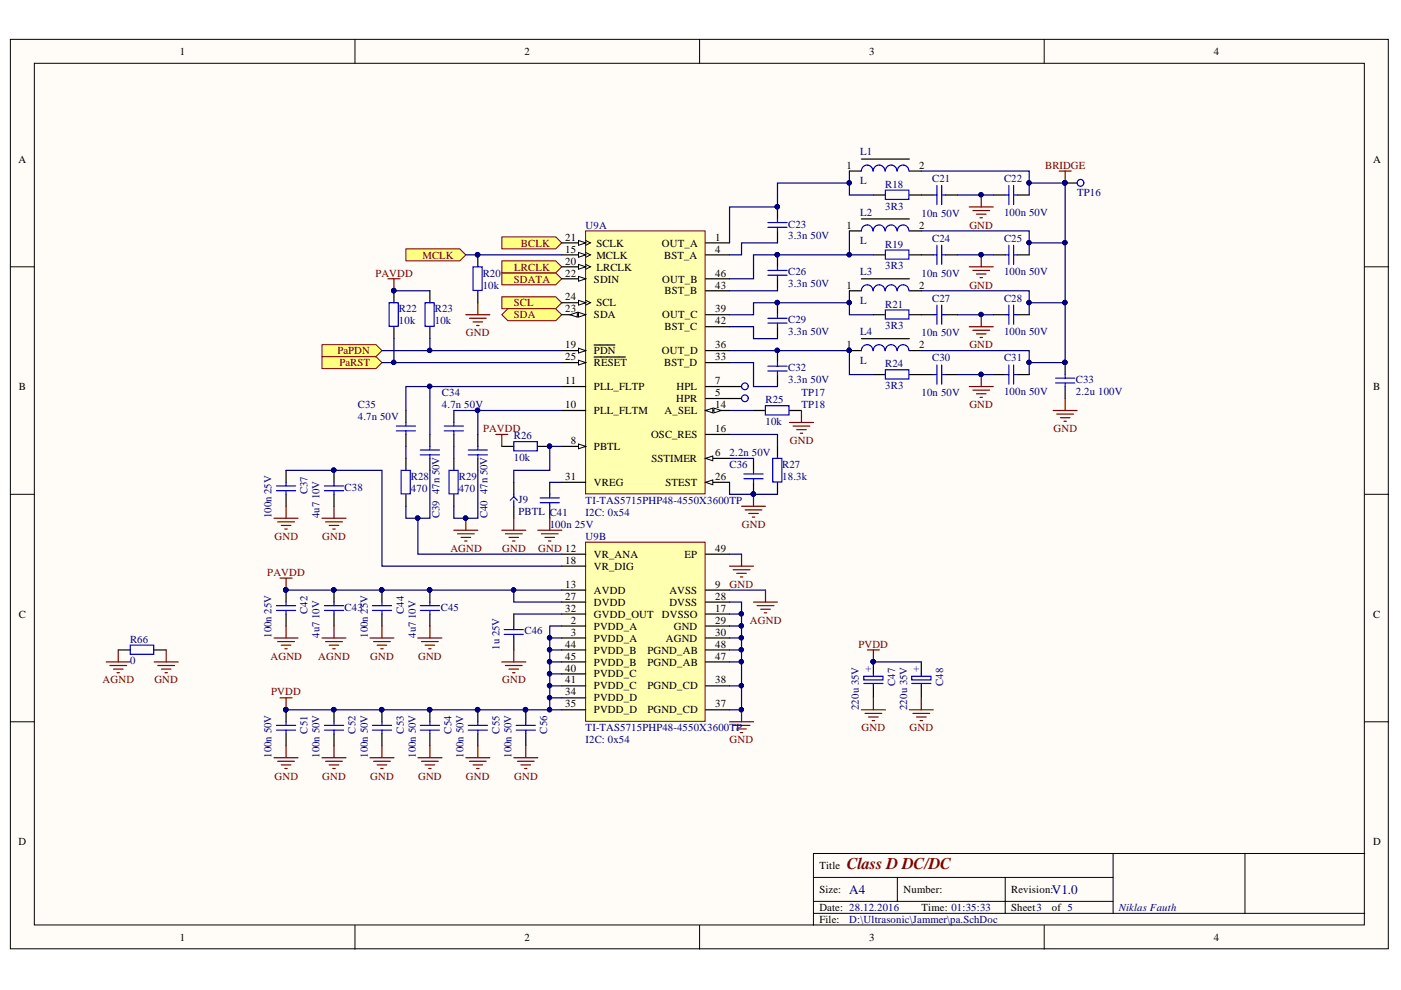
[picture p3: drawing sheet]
<svg xmlns="http://www.w3.org/2000/svg" width="297mm" height="210mm" viewBox="0 0 297 210" stroke-linecap="round" stroke-linejoin="round" font-family="sans-serif">
<defs><g id="words">
<text font-size="3.5" fill="#800000" x="179.6" y="184.3">Class D DC/DC</text>
<g font-size="2.8" fill="#000080">
<text x="180.1" y="189.5">A4</text>
<text x="223" y="189.5">V1.0</text>
</g>
<g font-size="2.3">
<text x="38.1" y="11.7">1</text>
<text x="111.2" y="11.7">2</text>
<text x="184.3" y="11.7">3</text>
<text x="257.4" y="11.7">4</text>
<text x="3.9" y="34.5">A</text>
<text x="179.5" y="35.7">1</text>
<text x="194.9" y="35.7">2</text>
<text x="291.1" y="34.5">A</text>
<text x="119.8" y="53.6">15</text>
<text x="119.8" y="51">21</text>
<text x="126.4" y="52.3">SCLK</text>
<text x="140.3" y="52.3">OUT_A</text>
<text x="151.6" y="51">1</text>
<text x="151.6" y="53.6">4</text>
<text x="179.5" y="48.5">1</text>
<text x="194.9" y="48.5">2</text>
<text x="119.8" y="56.1">20</text>
<text x="119.8" y="58.6">22</text>
<text x="125.9" y="59.9">SDIN</text>
<text x="126.4" y="54.8">MCLK</text>
<text x="126.4" y="57.4">LRCLK</text>
<text x="140.4" y="59.9">OUT_B</text>
<text x="140.8" y="54.8">BST_A</text>
<text x="151.6" y="58.6">46</text>
<text x="119.8" y="63.7">24</text>
<text x="126.4" y="65">SCL</text>
<text x="140.9" y="62.4">BST_B</text>
<text x="151.6" y="61.2">43</text>
<text x="179.5" y="61.2">1</text>
<text x="194.9" y="61.2">2</text>
<text x="119.8" y="66.2">23</text>
<text x="125.9" y="67.5">SDA</text>
<text x="140.4" y="67.5">OUT_C</text>
<text x="140.9" y="70">BST_C</text>
<text x="151.6" y="66.2">39</text>
<text x="151.6" y="68.8">42</text>
<text x="119.8" y="73.8">19</text>
<text x="119.8" y="76.4">25</text>
<text x="125.9" y="75.1">PDN</text>
<text x="125.9" y="77.6">RESET</text>
<text x="140.3" y="75.1">OUT_D</text>
<text x="140.8" y="77.6">BST_D</text>
<text x="151.6" y="76.4">33</text>
<text x="151.6" y="73.8">36</text>
<text x="179.5" y="73.8">1</text>
<text x="194.9" y="73.8">2</text>
<text x="4" y="82.7">B</text>
<text x="119.8" y="81.5">11</text>
<text x="125.9" y="82.7">PLL_FLTP</text>
<text x="143.4" y="82.7">HPL</text>
<text x="151.6" y="84">5</text>
<text x="151.6" y="81.5">7</text>
<text x="291.1" y="82.7">B</text>
<text x="119.8" y="86.5">10</text>
<text x="125.9" y="87.8">PLL_FLTM</text>
<text x="140.9" y="87.8">A_SEL</text>
<text x="143.4" y="85.3">HPR</text>
<text x="151.6" y="86.5">14</text>
<text x="121" y="94.1">8</text>
<text x="125.9" y="95.4">PBTL</text>
<text x="138" y="92.9">OSC_RES</text>
<text x="151.6" y="91.6">16</text>
<text x="119.8" y="101.7">31</text>
<text x="138.1" y="97.9">SSTIMER</text>
<text x="151.6" y="96.7">6</text>
<text x="151.6" y="101.7">26</text>
<text x="125.9" y="103">VREG</text>
<text x="141.1" y="103">STEST</text>
<text x="119.8" y="119.6">18</text>
<text x="125.9" y="118.3">VR_ANA</text>
<text x="145.1" y="118.3">EP</text>
<text x="151.6" y="117">49</text>
<text x="119.8" y="124.6">13</text>
<text x="125.9" y="125.9">AVDD</text>
<text x="125.9" y="120.8">VR_DIG</text>
<text x="141.9" y="125.9">AVSS</text>
<text x="151.6" y="124.6">9</text>
<text x="4" y="131">C</text>
<text x="119.8" y="127.2">27</text>
<text x="119.8" y="129.7">32</text>
<text x="125.9" y="128.4">DVDD</text>
<text x="125.9" y="131">GVDD_OUT</text>
<text x="140.3" y="131">DVSSO</text>
<text x="141.9" y="128.4">DVSS</text>
<text x="151.6" y="129.7">17</text>
<text x="151.6" y="127.2">28</text>
<text x="291.1" y="131">C</text>
<text x="119.8" y="137.3">44</text>
<text x="121" y="132.2">2</text>
<text x="121" y="134.8">3</text>
<text x="125.9" y="133.5">PVDD_A</text>
<text x="125.9" y="136">PVDD_A</text>
<text x="141.2" y="136">AGND</text>
<text x="142.9" y="133.5">GND</text>
<text x="151.6" y="132.2">29</text>
<text x="151.6" y="134.8">30</text>
<text x="151.6" y="137.3">48</text>
<text x="119.8" y="142.4">40</text>
<text x="119.8" y="139.8">45</text>
<text x="125.9" y="143.6">PVDD_C</text>
<text x="125.9" y="138.6">PVDD_B</text>
<text x="125.9" y="141.1">PVDD_B</text>
<text x="137.3" y="141.1">PGND_AB</text>
<text x="137.3" y="138.6">PGND_AB</text>
<text x="151.6" y="139.8">47</text>
<text x="119.8" y="147.4">34</text>
<text x="119.8" y="150">35</text>
<text x="119.8" y="144.9">41</text>
<text x="125.9" y="148.7">PVDD_D</text>
<text x="125.9" y="146.2">PVDD_C</text>
<text x="137.3" y="146.2">PGND_CD</text>
<text x="151.6" y="150">37</text>
<text x="151.6" y="144.9">38</text>
<text x="125.9" y="151.2">PVDD_D</text>
<text x="137.3" y="151.2">PGND_CD</text>
<text x="3.9" y="179.2">D</text>
<text x="291.1" y="179.2">D</text>
<text x="173.7" y="184.3">Title</text>
<text x="173.7" y="189.4">Size:</text>
<text x="191.6" y="189.4">Number:</text>
<text x="214.4" y="189.4">Revision:</text>
<text x="173.7" y="193.2">Date: 28.12.2016</text>
<text x="173.7" y="195.7">File:</text>
<text x="195.4" y="193.2">Time: 01:35:33</text>
<text x="214.4" y="193.2">Sheet3</text>
<text x="223" y="193.2">of 5</text>
<text x="38.1" y="199.5">1</text>
<text x="111.2" y="199.5">2</text>
<text x="184.3" y="199.5">3</text>
<text x="257.4" y="199.5">4</text>
</g>
<g font-size="2.3" fill="#000080">
<text x="182.3" y="33">L1</text>
<text x="182.3" y="39">L</text>
<text x="187.7" y="39.8">R18</text>
<text x="197.7" y="38.5">C21</text>
<text x="212.9" y="38.5">C22</text>
<text x="228.4" y="41.6">TP16</text>
<text x="182.3" y="45.7">L2</text>
<text x="187.7" y="44.4">3R3</text>
<text x="195.4" y="46">10n 50V</text>
<text x="212.9" y="45.7">100n 50V</text>
<text x="124.2" y="48.5">U9A</text>
<text x="167.1" y="48.2">C23</text>
<text x="167.1" y="50.8">3.3n 50V</text>
<text x="182.3" y="51.8">L</text>
<text x="187.7" y="52.6">R19</text>
<text x="197.7" y="51.3">C24</text>
<text x="212.9" y="51.3">C25</text>
<text x="102.3" y="58.6">R20</text>
<text x="167.1" y="58.4">C26</text>
<text x="182.3" y="58.4">L3</text>
<text x="187.7" y="57.1">3R3</text>
<text x="195.4" y="58.6">10n 50V</text>
<text x="212.9" y="58.4">100n 50V</text>
<text x="102.3" y="61.2">10k</text>
<text x="167.1" y="60.9">3.3n 50V</text>
<text x="182.3" y="64.5">L</text>
<text x="187.7" y="65.2">R21</text>
<text x="197.7" y="64">C27</text>
<text x="212.9" y="64">C28</text>
<text x="84.6" y="66.2">R22</text>
<text x="84.6" y="68.8">10k</text>
<text x="92.2" y="66.2">R23</text>
<text x="92.2" y="68.8">10k</text>
<text x="167.1" y="68.5">C29</text>
<text x="167.1" y="71.1">3.3n 50V</text>
<text x="182.3" y="71.1">L4</text>
<text x="187.7" y="69.8">3R3</text>
<text x="195.4" y="71.3">10n 50V</text>
<text x="212.9" y="71.1">100n 50V</text>
<text x="182.3" y="77.1">L</text>
<text x="187.7" y="77.9">R24</text>
<text x="197.7" y="76.6">C30</text>
<text x="212.9" y="76.6">C31</text>
<text x="93.7" y="84">C34</text>
<text x="167.1" y="78.7">C32</text>
<text x="167.1" y="81.2">3.3n 50V</text>
<text x="169.9" y="84">TP17</text>
<text x="187.7" y="82.5">3R3</text>
<text x="195.4" y="84">10n 50V</text>
<text x="212.9" y="83.7">100n 50V</text>
<text x="228.1" y="81.2">C33</text>
<text x="228.1" y="83.7">2.2u 100V</text>
<text x="75.9" y="86.5">C35</text>
<text x="75.9" y="89.1">4.7n 50V</text>
<text x="93.7" y="86.5">4.7n 50V</text>
<text x="162.3" y="85.5">R25</text>
<text x="169.9" y="86.5">TP18</text>
<text x="108.9" y="93.1">R26</text>
<text x="162.3" y="90.1">10k</text>
<text x="87.1" y="101.7">R28</text>
<text x="97.3" y="101.7">R29</text>
<text x="108.9" y="97.7">10k</text>
<text x="154.7" y="99.2">C36</text>
<text x="154.7" y="96.7">2.2n 50V</text>
<text x="165.9" y="99.2">R27</text>
<text x="165.9" y="101.7">18.3k</text>
<text x="65.2" y="104.8" transform="rotate(-90 65.2 104.8)">C37</text>
<text x="67.7" y="105.9" transform="rotate(-90 67.7 105.9)">10V</text>
<text x="73.1" y="104.1">C38</text>
<text x="87.1" y="104.4">470</text>
<text x="93.2" y="104.8" transform="rotate(-90 93.2 104.8)">47n 50V</text>
<text x="97.3" y="104.4">470</text>
<text x="103.4" y="104.8" transform="rotate(-90 103.4 104.8)">47n 50V</text>
<text x="110" y="106.6">J9</text>
<text x="124.2" y="106.9">TI-TAS5715PHP48-4550X3600TP</text>
<text x="57.6" y="109.8" transform="rotate(-90 57.6 109.8)">100n 25V</text>
<text x="67.7" y="109.8" transform="rotate(-90 67.7 109.8)">4u7</text>
<text x="93.2" y="109.8" transform="rotate(-90 93.2 109.8)">C39</text>
<text x="103.4" y="109.8" transform="rotate(-90 103.4 109.8)">C40</text>
<text x="110" y="109.2">PBTL C41</text>
<text x="116.5" y="112">100n 25V</text>
<text x="124.2" y="109.4">I2C: 0x54</text>
<text x="124.2" y="114.5">U9B</text>
<text x="65.2" y="130.2" transform="rotate(-90 65.2 130.2)">C42</text>
<text x="67.7" y="131.2" transform="rotate(-90 67.7 131.2)">10V</text>
<text x="73.1" y="129.4">C43</text>
<text x="85.6" y="130.2" transform="rotate(-90 85.6 130.2)">C44</text>
<text x="88.1" y="131.2" transform="rotate(-90 88.1 131.2)">10V</text>
<text x="93.5" y="129.4">C45</text>
<text x="27.6" y="136.3">R66</text>
<text x="57.6" y="135.3" transform="rotate(-90 57.6 135.3)">100n 25V</text>
<text x="67.7" y="135.3" transform="rotate(-90 67.7 135.3)">4u7</text>
<text x="78" y="135.3" transform="rotate(-90 78 135.3)">100n 25V</text>
<text x="88.1" y="135.3" transform="rotate(-90 88.1 135.3)">4u7</text>
<text x="105.9" y="137.8" transform="rotate(-90 105.9 137.8)">1u 25V</text>
<text x="111.2" y="134.5">C46</text>
<text x="27.6" y="140.9">0</text>
<text x="189.8" y="145.4" transform="rotate(-90 189.8 145.4)">C47</text>
<text x="199.9" y="145.4" transform="rotate(-90 199.9 145.4)">C48</text>
<text x="65.2" y="155.6" transform="rotate(-90 65.2 155.6)">C51</text>
<text x="75.4" y="155.6" transform="rotate(-90 75.4 155.6)">C52</text>
<text x="85.6" y="155.6" transform="rotate(-90 85.6 155.6)">C53</text>
<text x="95.7" y="155.6" transform="rotate(-90 95.7 155.6)">C54</text>
<text x="105.9" y="155.6" transform="rotate(-90 105.9 155.6)">C55</text>
<text x="116" y="155.6" transform="rotate(-90 116 155.6)">C56</text>
<text x="124.2" y="155">TI-TAS5715PHP48-4550X3600TP</text>
<text x="182.1" y="150.5" transform="rotate(-90 182.1 150.5)">220u 35V</text>
<text x="192.3" y="150.5" transform="rotate(-90 192.3 150.5)">220u 35V</text>
<text x="57.6" y="160.6" transform="rotate(-90 57.6 160.6)">100n 50V</text>
<text x="67.7" y="160.6" transform="rotate(-90 67.7 160.6)">100n 50V</text>
<text x="78" y="160.6" transform="rotate(-90 78 160.6)">100n 50V</text>
<text x="88.1" y="160.6" transform="rotate(-90 88.1 160.6)">100n 50V</text>
<text x="98.3" y="160.6" transform="rotate(-90 98.3 160.6)">100n 50V</text>
<text x="108.4" y="160.6" transform="rotate(-90 108.4 160.6)">100n 50V</text>
<text x="124.2" y="157.6">I2C: 0x54</text>
<text x="180.1" y="195.7">D:\Ultrasonic\Jammer\pa.SchDoc</text>
<text x="237.2" y="193.2">Niklas Fauth</text>
</g>
<g font-size="2.3" fill="#800000">
<text x="221.6" y="35.7">BRIDGE</text>
<text x="110.5" y="52.3">BCLK</text>
<text x="205.5" y="48.5">GND</text>
<text x="79.6" y="58.6">PAVDD</text>
<text x="89.6" y="54.8">MCLK</text>
<text x="108.9" y="59.9">SDATA</text>
<text x="109" y="57.4">LRCLK</text>
<text x="108.9" y="65">SCL</text>
<text x="205.5" y="61.2">GND</text>
<text x="98.8" y="71.3">GND</text>
<text x="108.9" y="67.5">SDA</text>
<text x="71.6" y="75.1">PaPDN</text>
<text x="72" y="77.6">PaRST</text>
<text x="205.5" y="73.8">GND</text>
<text x="205.5" y="86.5">GND</text>
<text x="102.4" y="91.6">PAVDD</text>
<text x="167.5" y="94.1">GND</text>
<text x="223.4" y="91.6">GND</text>
<text x="157.3" y="112">GND</text>
<text x="58.2" y="114.5">GND</text>
<text x="68.3" y="114.5">GND</text>
<text x="95.5" y="117">AGND</text>
<text x="106.5" y="117">GND</text>
<text x="114.1" y="117">GND 12</text>
<text x="56.7" y="122.1">PAVDD</text>
<text x="154.7" y="124.6">GND</text>
<text x="159" y="132.2">AGND</text>
<text x="182" y="137.3">PVDD</text>
<text x="57.3" y="139.8">AGND</text>
<text x="67.5" y="139.8">AGND</text>
<text x="78.5" y="139.8">GND</text>
<text x="88.6" y="139.8">GND</text>
<text x="21.7" y="144.9">AGND</text>
<text x="32.7" y="144.9">GND</text>
<text x="57.5" y="147.4">PVDD</text>
<text x="106.5" y="144.9">GND</text>
<text x="182.7" y="155">GND</text>
<text x="192.8" y="155">GND</text>
<text x="154.7" y="157.6">GND</text>
<text x="58.2" y="165.3">GND</text>
<text x="68.3" y="165.3">GND</text>
<text x="78.5" y="165.3">GND</text>
<text x="88.6" y="165.3">GND</text>
<text x="98.8" y="165.3">GND</text>
<text x="109" y="165.3">GND</text>
</g>
<g font-size="2.3" fill="#00f">
<text x="184.7" y="142.4" transform="rotate(-90 184.7 142.4)">+</text>
<text x="194.9" y="142.4" transform="rotate(-90 194.9 142.4)">+</text>
</g>
</g></defs>
<g fill="#fffcf8" stroke="#000" stroke-width=".21">
<path d="M2.2 8.3h292.1v192.9h-292.1z"/>
<path d="M7.3 13.4h282v182.7h-282z"/>
</g>
<g fill="none" stroke="#000" stroke-width=".21">
<path d="M75.3 8.3v5.1M148.3 8.3v5.1M221.4 8.3v5.1M2.2 56.6h5.1M289.4 56.6h5M2.2 104.8h5.1M289.4 104.8h5M2.2 153h5.1M289.4 153h5M75.3 196.2v5.1M148.3 196.2v5.1M172.5 186h63.5"/>
<path d="M172.5 193.7h116.9M172.5 191.1h63.5M190.3 186v5.1M213.1 186v7.7M221.4 196.2v5.1M236 181v12.7M264 181h-91.5v15.2M289.4 181h-25.4v12.7"/>
</g>
<g fill="none" stroke="#000" stroke-width=".25">
<path d="M180.1 36.3h2.5M182.6 33.7h10.2M192.8 36.3h2.5M101.3 54v2.6M164.8 43.9v2.5M164.8 49v2.5M164.8 54v2.6M164.8 59.1v2.6M180.1 49h2.5M182.6 46.4h10.2M182.6 59.1h10.2M185.2 41.3h2.5"/>
<path d="M185.2 54h2.5M192.8 49h2.5M192.8 41.3h5.1M192.8 54h5.1M200.4 41.3h2.6M200.4 54h2.6M210.6 41.3h2.5M210.6 54h2.5M215.7 41.3h2.5M215.7 54h2.5M101.3 61.7v2.5M164.8 64.2v2.5"/>
<path d="M164.8 69.3v2.5M164.8 74.3v2.6M164.8 79.4v2.6M180.1 61.7h2.5M180.1 74.3h2.5M182.6 71.8h10.2M185.2 79.4h2.5M185.2 66.7h2.5M192.8 61.7h2.5M192.8 74.3h2.5M192.8 79.4h5.1M192.8 66.7h5.1"/>
<path d="M200.4 79.4h2.6M200.4 66.7h2.6M210.6 79.4h2.5M210.6 66.7h2.5M215.7 79.4h2.5M215.7 66.7h2.5M86.1 87v2.6M86.1 92.1v2.6M86.1 97.2v2.5M91.1 92.1v2.6M91.1 97.2v2.5M96.2 87v2.6"/>
<path d="M96.2 92.1v2.6M96.2 97.2v2.5M101.3 92.1v2.6M101.3 97.2v2.5M106.4 94.7h2.5M114 94.7h2.6M159.8 97.2v2.5M164.8 94.7v2.5M86.1 104.8v2.5M96.2 104.8v2.5M108.9 102.3v2.5M108.9 107.3v2.6"/>
<path d="M116.6 102.3v2.5M116.6 107.3v2.6M159.8 102.3v2.5M164.8 102.3v2.5"/>
</g>
<g fill="none" stroke="#00f" stroke-width=".25">
<path d="M185.1 36.3a1.22 1.22 0 0 0-1.3-1.3 1.22 1.22 0 0 0-1.2 1.3M187.6 36.3a1.23 1.23 0 0 0-1.2-1.3 1.23 1.23 0 0 0-1.3 1.3M190.2 36.3a1.22 1.22 0 0 0-1.3-1.3 1.22 1.22 0 0 0-1.2 1.3M192.7 36.3a1.22 1.22 0 0 0-1.2-1.3 1.22 1.22 0 0 0-1.2 1.3M198.6 39.3v4.1M199.7 39.3v4.1M213.9 39.3v4.1M214.9 39.3v4.1M100.3 56.6h1.9v5h-1.9zM162.8 57.3h4.1M162.8 58.4h4.1M162.8 47.2h4.1"/>
<path d="M162.8 48.2h4.1M164.8 46.4v.8M164.8 48.2v.8M164.8 56.6v.7M164.8 58.4v.7M185.1 49a1.22 1.22 0 0 0-1.3-1.3 1.22 1.22 0 0 0-1.2 1.3M187.6 49a1.23 1.23 0 0 0-1.2-1.3 1.23 1.23 0 0 0-1.3 1.3M187.7 40.3h5v2h-5zM187.7 53h5v1.9h-5zM190.2 49a1.22 1.22 0 0 0-1.3-1.3 1.22 1.22 0 0 0-1.2 1.3M192.7 49a1.22 1.22 0 0 0-1.2-1.3 1.22 1.22 0 0 0-1.2 1.3M197.9 41.3h.7"/>
<path d="M197.9 54h.7M198.6 52v4.1M199.7 52v4.1M199.7 41.3h.7M199.7 54h.7M213.1 41.3h.8M213.1 54h.8M213.9 52v4.1M214.9 41.3h.8M214.9 54h.8M214.9 52v4.1M162.8 67.5h4.1"/>
<path d="M162.8 68.5h4.1M162.8 77.6h4.1M162.8 78.7h4.1M164.8 66.7v.8M164.8 68.5v.8M164.8 76.9v.7M164.8 78.7v.7M185.1 61.6a1.22 1.22 0 0 0-1.3-1.2 1.22 1.22 0 0 0-1.2 1.3M185.1 74.3a1.22 1.22 0 0 0-1.3-1.2 1.22 1.22 0 0 0-1.2 1.2M187.6 61.6a1.23 1.23 0 0 0-1.2-1.2 1.23 1.23 0 0 0-1.3 1.3M187.6 74.3a1.23 1.23 0 0 0-1.2-1.2 1.23 1.23 0 0 0-1.3 1.2M187.7 78.4h5v2h-5z"/>
<path d="M187.7 65.7h5v1.9h-5zM190.2 61.6a1.22 1.22 0 0 0-1.3-1.2 1.22 1.22 0 0 0-1.2 1.3M190.2 74.3a1.22 1.22 0 0 0-1.3-1.2 1.22 1.22 0 0 0-1.2 1.2M192.7 61.6a1.22 1.22 0 0 0-1.2-1.2 1.22 1.22 0 0 0-1.2 1.3M192.7 74.3a1.22 1.22 0 0 0-1.2-1.2 1.22 1.22 0 0 0-1.2 1.2M197.9 79.4h.7M197.9 66.7h.7M198.6 64.7v4.1M198.6 77.4v4.1M199.7 64.7v4.1M199.7 77.4v4.1M199.7 79.4h.7"/>
<path d="M199.7 66.7h.7M213.1 79.4h.8M213.1 66.7h.8M213.9 64.7v4.1M213.9 77.4v4.1M214.9 79.4h.8M214.9 66.7h.8M214.9 64.7v4.1M214.9 77.4v4.1M84 90.3h4.1M84 91.4h4.1M85 99.7h2v5h-2z"/>
<path d="M86.1 89.6v.7M86.1 91.4v.7M89.1 95.4h4.1M89.1 96.4h4.1M91.1 94.7v.7M91.1 96.4v.8M94.2 90.3h4.1M94.2 91.4h4.1M95.2 99.7h1.9v5h-1.9zM96.2 89.6v.7M96.2 91.4v.7M99.3 95.4h4"/>
<path d="M99.3 96.4h4M101.3 94.7v.7M101.3 96.4v.8M108.9 93.6h5v2h-5zM159.8 99.7v.8M163.8 97.2h2v5h-2zM108.9 104.8v.5M108.9 106.1v1.2M108.9 105.3l-.7 .8M108.9 105.3l.8 .8M114.5 105.6h4.1M114.5 106.6h4.1"/>
<path d="M116.6 104.8v.8M116.6 106.6v.7M157.7 101.5h4.1M157.7 100.5h4.1M159.8 101.5v.8"/>
</g>
<g fill="#000080" stroke="#000080" stroke-width=".21">
<circle cx="180" cy="74.3" r=".46"/>
<circle cx="164.8" cy="54" r=".46"/>
<circle cx="164.8" cy="43.8" r=".46"/>
<circle cx="164.8" cy="64.2" r=".46"/>
<circle cx="164.8" cy="74.3" r=".46"/>
<circle cx="208" cy="41.3" r=".46"/>
<circle cx="208" cy="54" r=".46"/>
<circle cx="208" cy="66.7" r=".46"/>
<circle cx="208" cy="79.4" r=".46"/>
<circle cx="98.7" cy="109.8" r=".47"/>
<circle cx="116.5" cy="94.6" r=".46"/>
<circle cx="159.7" cy="104.8" r=".46"/>
<circle cx="101.2" cy="54" r=".47"/>
</g>
<g fill="none" stroke="#800000" stroke-width=".25">
<path d="M205.5 43.9h5.1M205.5 56.6h5.1M206.3 44.6h3.5M206.3 57.3h3.5M207 45.4h2.1M207 58.1h2.1M207.8 46.2h.5M207.8 58.9h.5M208 41.3v2.6M208 54v2.6M98.8 66.7h5.1M99.5 67.5h3.6"/>
<path d="M100.3 68.3h2M101.1 69h.5M101.3 64.2v2.5M205.5 69.3h5.1M206.3 70h3.5M207 70.8h2.1M207.8 71.6h.5M208 66.7v2.6M208 79.4v2.6M105.1 92.1h2.6M106.4 92.1v2.6M205.5 82h5.1"/>
<path d="M206.3 82.7h3.5M207 83.5h2.1M207.8 84.2h.5M96.2 112.4h5.1M97 113.2h3.5M97.8 113.9h2M98.5 114.7h.5M98.8 109.9v2.5M106.4 112.4h5.1M107.2 113.2h3.5M107.9 113.9h2.1M108.7 114.7h.5"/>
<path d="M108.9 109.9v2.5M114 112.4h5.1M114.8 113.2h3.5M115.5 113.9h2.1M116.3 114.7h.5M116.6 109.9v2.5M157.2 107.3h5.1M158 108.1h3.5M158.7 108.9h2.1M159.5 109.6h.5M159.8 104.8v2.5"/>
</g>
<g fill="#ffff80" stroke="#800000" stroke-width=".21">
<path d="M106.4 62.9h11.4l1.3 1.3-1.3 1.3h-11.4z" fill-rule="evenodd"/>
<path d="M106.4 66.7l1.3-1.2h10.1l1.3 1.2-1.3 1.3h-10.1z" fill-rule="evenodd"/>
<path d="M106.4 57.8h11.4l1.3 1.3-1.3 1.3h-11.4z" fill-rule="evenodd"/>
<path d="M106.4 55.3h11.4l1.3 1.3-1.3 1.2h-11.4z" fill-rule="evenodd"/>
<path d="M86.1 52.8h11.4l1.3 1.2-1.3 1.3h-11.4z" fill-rule="evenodd"/>
</g>
<path d="M83.5 61.7v2.5M83.5 69.3v2.5M91.1 61.7v2.5M91.1 69.3v2.5" fill="none" stroke="#000" stroke-width=".25"/>
<path d="M82.5 64.2h1.9v5h-1.9zM90.1 64.2h2v5h-2z" fill="none" stroke="#00f" stroke-width=".25"/>
<circle cx="83.5" cy="61.6" r=".46" fill="#000080" stroke="#000080" stroke-width=".21"/>
<path d="M82.3 59.1h2.5M83.5 59.1v2.6" fill="none" stroke="#800000" stroke-width=".25"/>
<g fill="#ffff80" stroke="#800000" stroke-width=".21">
<path d="M68.3 75.6h11.4l1.3 1.3-1.3 1.3h-11.4z" fill-rule="evenodd"/>
<path d="M68.3 73.1h11.4l1.3 1.2-1.3 1.3h-11.4z" fill-rule="evenodd"/>
</g>
<g fill="none" stroke="#800000" stroke-width=".25">
<path d="M224.6 36.3h2.5M225.8 36.3v2.5M167.4 89.6h5.1M168.1 90.3h3.6M168.9 91.1h2M169.7 91.9h.5M169.9 87v2.6M223.3 87h5.1M224.1 87.8h3.5M224.8 88.6h2.1M225.6 89.3h.5M225.8 84.5v2.5"/>
<path d="M157.2 117.5v2.5M58.1 135.3h5.1M58.9 136h3.5M59.4 122.6h2.5M59.6 136.8h2.1M60.4 137.6h.5M60.6 122.6v2.5M60.6 132.7v2.6M68.3 135.3h5.1M69 136h3.6M69.8 136.8h2M70.6 137.6h.5"/>
<path d="M70.8 132.7v2.6M78.4 135.3h5.1M79.2 136h3.6M80 136.8h2M80.7 137.6h.5M81 132.7v2.6M88.6 135.3h5.1M89.4 136h3.5M90.1 136.8h2.1M90.9 137.6h.5M91.1 132.7v2.6M108.9 137.8v2.5"/>
<path d="M154.7 120h5.1M155.4 120.8h3.6M156.2 121.6h2M157 122.3h.5M159.8 127.7h5M160.5 128.4h3.6M161.3 129.2h2M162 129.9h.6M162.3 125.1v2.6M183.9 137.8h2.5M185.2 137.8v2.5M59.4 148h2.5"/>
<path d="M60.6 148v2.5M60.6 158.1v2.6M70.8 158.1v2.6M81 158.1v2.6M91.1 158.1v2.6M101.3 158.1v2.6M106.4 140.3h5.1M107.2 141.1h3.5M107.9 141.9h2.1M108.7 142.6h.5M111.5 158.1v2.6M154.7 153h5.1"/>
<path d="M155.4 153.8h3.6M156.2 154.6h2M157 155.3h.5M157.2 150.5v2.5M182.6 150.5h5.1M183.4 151.3h3.6M184.2 152h2M184.9 152.8h.5M185.2 148v2.5M192.8 150.5h5.1M193.6 151.3h3.5M194.3 152h2.1"/>
<path d="M195.1 152.8h.5M195.3 148v2.5M58.1 160.7h5.1M58.9 161.4h3.5M59.6 162.2h2.1M60.4 162.9h.5M68.3 160.7h5.1M69 161.4h3.6M69.8 162.2h2M70.6 162.9h.5M78.4 160.7h5.1M79.2 161.4h3.6"/>
<path d="M80 162.2h2M80.7 162.9h.5M88.6 160.7h5.1M89.4 161.4h3.5M90.1 162.2h2.1M90.9 162.9h.5M98.8 160.7h5.1M99.5 161.4h3.6M100.3 162.2h2M101.1 162.9h.5M108.9 160.7h5.1M109.7 161.4h3.6"/>
<path d="M110.5 162.2h2M111.2 162.9h.5"/>
</g>
<g fill="#000080" stroke="#000080" stroke-width=".21">
<circle cx="60.6" cy="125.1" r=".47"/>
<circle cx="157.2" cy="150.5" r=".46"/>
<circle cx="80.9" cy="125.1" r=".47"/>
<circle cx="60.6" cy="150.5" r=".47"/>
<circle cx="70.8" cy="150.5" r=".47"/>
<circle cx="80.9" cy="150.5" r=".47"/>
<circle cx="91.1" cy="150.5" r=".47"/>
<circle cx="185.1" cy="140.3" r=".46"/>
<circle cx="101.2" cy="150.5" r=".47"/>
<circle cx="111.4" cy="150.5" r=".47"/>
<circle cx="225.8" cy="76.8" r=".46"/>
<circle cx="225.8" cy="38.8" r=".47"/>
<circle cx="164.8" cy="43.8" r=".46"/>
<circle cx="180" cy="38.8" r=".46"/>
<circle cx="180" cy="54" r=".46"/>
<circle cx="180" cy="64.2" r=".46"/>
<circle cx="164.8" cy="74.3" r=".46"/>
<circle cx="180" cy="74.3" r=".46"/>
<circle cx="208" cy="41.3" r=".46"/>
<circle cx="208" cy="54" r=".46"/>
<circle cx="208" cy="66.7" r=".46"/>
<circle cx="208" cy="79.4" r=".46"/>
<circle cx="218.2" cy="38.8" r=".46"/>
<circle cx="225.8" cy="51.4" r=".46"/>
<circle cx="218.2" cy="51.4" r=".46"/>
<circle cx="225.8" cy="64.2" r=".47"/>
<circle cx="218.2" cy="64.2" r=".46"/>
<circle cx="218.2" cy="76.8" r=".46"/>
<circle cx="91.1" cy="81.9" r=".46"/>
<circle cx="101.2" cy="87" r=".47"/>
<circle cx="88.5" cy="109.8" r=".47"/>
<circle cx="116.5" cy="94.6" r=".46"/>
<circle cx="98.7" cy="109.8" r=".47"/>
<circle cx="159.7" cy="104.8" r=".46"/>
<circle cx="101.2" cy="54" r=".47"/>
<circle cx="83.5" cy="76.8" r=".46"/>
<circle cx="83.5" cy="61.6" r=".46"/>
<circle cx="91.1" cy="74.3" r=".46"/>
<circle cx="157.2" cy="145.4" r=".46"/>
<circle cx="157.2" cy="140.3" r=".46"/>
<circle cx="157.2" cy="137.8" r=".46"/>
<circle cx="157.2" cy="135.2" r=".46"/>
<circle cx="157.2" cy="132.7" r=".46"/>
<circle cx="157.2" cy="130.1" r=".46"/>
<circle cx="108.9" cy="125.1" r=".46"/>
<circle cx="116.5" cy="147.9" r=".46"/>
<circle cx="116.5" cy="145.4" r=".46"/>
<circle cx="116.5" cy="142.8" r=".46"/>
<circle cx="116.5" cy="140.3" r=".46"/>
<circle cx="116.5" cy="137.8" r=".46"/>
<circle cx="116.5" cy="135.2" r=".46"/>
<circle cx="116.5" cy="150.5" r=".46"/>
<circle cx="164.8" cy="64.2" r=".46"/>
<circle cx="70.8" cy="125.1" r=".47"/>
<circle cx="91.1" cy="125.1" r=".47"/>
<circle cx="164.8" cy="54" r=".46"/>
</g>
<g fill="none" stroke="#000" stroke-width=".25">
<path d="M225.8 76.9v2.5M159.8 87h2.5M167.4 87h2.5M225.8 82v2.5M60.6 125.1v2.6M60.6 130.2v2.5M81 125.1v2.6M81 130.2v2.5M108.9 130.2v2.5M108.9 135.3v2.5M60.6 150.5v2.5M60.6 155.6v2.5"/>
<path d="M70.8 150.5v2.5M70.8 155.6v2.5M81 150.5v2.5M81 155.6v2.5M91.1 150.5v2.5M91.1 155.6v2.5M101.3 150.5v2.5M101.3 155.6v2.5M111.5 150.5v2.5M111.5 155.6v2.5M185.2 140.3v2.6M185.2 145.4v2.6"/>
<path d="M195.3 140.3v2.6M195.3 145.4v2.6"/>
</g>
<g fill="none" stroke="#00f" stroke-width=".25">
<path d="M225.8 79.4v.8M162.3 86h5v2h-5zM223.8 81.2h4.1M223.8 80.2h4.1M225.8 81.2v.8M58.6 128.4h4.1M58.6 129.4h4.1M60.6 127.7v.7M60.6 129.4v.8M78.9 128.4h4.1M78.9 129.4h4.1M81 127.7v.7"/>
<path d="M81 129.4v.8M106.9 133.5h4.1M106.9 134.5h4.1M108.9 132.7v.8M108.9 134.5v.8M58.6 153.8h4.1M58.6 154.8h4.1M60.6 153v.8M60.6 154.8v.8M68.8 153.8h4M68.8 154.8h4M70.8 153v.8"/>
<path d="M70.8 154.8v.8M78.9 153.8h4.1M78.9 154.8h4.1M81 153v.8M81 154.8v.8M89.1 153.8h4.1M89.1 154.8h4.1M91.1 153v.8M91.1 154.8v.8M99.3 153.8h4M99.3 154.8h4M101.3 153v.8"/>
<path d="M101.3 154.8v.8M109.4 153.8h4.1M109.4 154.8h4.1M111.5 153v.8M111.5 154.8v.8M183.1 143.4h4.1v.8h-4.1zM183.1 144.9h4.1M185.2 142.9v.5M185.2 144.9v.5M193.3 143.4h4.1v.8h-4.1zM193.3 144.9h4.1M195.3 142.9v.5"/>
<path d="M195.3 144.9v.5"/>
</g>
<g fill="none" stroke="#000080" stroke-width=".25">
<path d="M180.1 36.3v2.5h-15.3v5.1h-10.1v7.6M180.1 38.8v2.5h5.1M195.3 36.3h22.9v5M218.2 38.8h7.6v12.7h-7.6M98.8 54h20.3M164.8 51.5h-7.6v2.5h-2.5M180.1 49v5M185.2 54h-25.4v5.1h-5.1M195.3 49h22.9v5M203 41.3h7.6M203 54h7.6M225.8 51.5v12.7h-7.6"/>
<path d="M81 74.3h38.1M81 76.9h2.5M83.5 71.8v5.1h35.6M83.5 61.7h7.6M91.1 71.8v2.5M154.7 76.9h5.1v5.1h5M154.7 74.3h25.4v5.1h5.1M154.7 69.3h5.1v2.5h5M154.7 61.7h10.1M180.1 64.2v2.5h5.1M180.1 61.7v2.5h-20.3v2.5h-5.1M195.3 74.3h22.9v5.1"/>
<path d="M195.3 61.7h22.9v5M203 66.7h7.6M203 79.4h7.6M225.8 64.2v12.7h-7.6M86.1 87v-5h5v10.1M86.1 94.7v2.5M91.1 99.7v10.2h-5v-2.6M91.1 82h28M96.2 87h5.1v5.1M96.2 94.7v2.5M101.3 99.7v10.2h-5.1v-2.6M101.3 87h17.8"/>
<path d="M119.1 94.7h-2.5v5h-7.7v2.6M154.7 92.1h10.1v2.6M154.7 87h5.1M154.7 97.2h5.1M88.6 109.9v7.6h30.5M116.6 102.3h2.5M154.7 102.3v2.5h10.1M154.7 117.5h2.5M60.6 125.1h58.5M108.9 125.1v2.6h10.2M108.9 130.2h10.2M116.6 137.8h2.5"/>
<path d="M116.6 135.3h2.5M119.1 132.7h-2.5v17.8h2.5M154.7 127.7h2.5v22.8h-2.5M154.7 137.8h2.5M154.7 135.3h2.5M154.7 132.7h2.5M154.7 130.2h2.5M154.7 125.1h7.6M60.6 150.5h56M116.6 145.4h2.5M116.6 140.3h2.5M116.6 148h2.5"/>
<path d="M116.6 142.9h2.5M154.7 145.4h2.5M154.7 140.3h2.5"/>
</g>
<path d="M106.4 50.2h11.4l1.3 1.3-1.3 1.3h-11.4z" fill-rule="evenodd" fill="#ffff80" stroke="#800000" stroke-width=".21"/>
<g fill="none" stroke="#000" stroke-width=".25">
<path d="M225.8 38.8h2.6M60.6 99.7v2.6M70.8 99.7v2.6M154.7 82h2.5M154.7 84.5h2.5M60.6 104.8v2.5M70.8 104.8v2.5M25.1 137.8h2.5M32.7 137.8h2.5M70.8 125.1v2.6M70.8 130.2v2.5M91.1 125.1v2.6"/>
<path d="M91.1 130.2v2.5"/>
</g>
<g fill="none" stroke="#00f" stroke-width=".25">
<path d="M58.6 103h4.1M58.6 104h4.1M60.6 102.3v.7M60.6 104v.8M68.8 103h4M68.8 104h4M70.8 102.3v.7M70.8 104v.8M27.6 136.8h5v1.9h-5zM68.8 128.4h4M68.8 129.4h4M70.8 127.7v.7"/>
<path d="M70.8 129.4v.8M89.1 128.4h4.1M89.1 129.4h4.1M91.1 127.7v.7M91.1 129.4v.8"/>
<circle cx="229.1" cy="38.8" r=".72"/>
<circle cx="157.9" cy="81.9" r=".71"/>
<circle cx="157.9" cy="84.4" r=".71"/>
</g>
<g fill="none" stroke="#800000" stroke-width=".25">
<path d="M58.1 109.9h5.1M58.9 110.6h3.5M59.6 111.4h2.1M60.4 112.2h.5M60.6 107.3v2.6M68.3 109.9h5.1M69 110.6h3.6M69.8 111.4h2M70.6 112.2h.5M70.8 107.3v2.6M25.1 137.8v2.5M35.2 137.8v2.5"/>
<path d="M22.5 140.3h5.1M23.3 141.1h3.5M24.1 141.9h2M24.8 142.6h.5M32.7 140.3h5.1M33.5 141.1h3.5M34.2 141.9h2.1M35 142.6h.5"/>
</g>
<path d="M60.6 99.7h20.4v20.3h38.1M185.2 140.3h10.1" fill="none" stroke="#000080" stroke-width=".25"/>
<g fill="#000080" stroke="#000080" stroke-width=".21">
<circle cx="70.8" cy="99.7" r=".46"/>
<circle cx="70.8" cy="125.1" r=".47"/>
<circle cx="91.1" cy="125.1" r=".47"/>
<circle cx="225.8" cy="38.8" r=".47"/>
<circle cx="185.1" cy="140.3" r=".46"/>
</g>
<path d="M124.2 49h25.3v55.7h-25.3z" fill="#ffffb0" stroke="#800000" stroke-width=".21"/>
<path d="M149.6 51.5h5.1M149.6 54h5.1M149.6 84.5h5.1M149.6 97.2h5.1" fill="none" stroke="#000" stroke-width=".25"/>
<path d="M149.6 97.2l1.5-.5v1z" fill="#fffcf8"/>
<path d="M149.6 97.2l1.5-.5v1z" fill="none" stroke="#000" stroke-width=".21"/>
<path d="M119.1 94.7h5.1M149.6 82h5.1" fill="none" stroke="#000" stroke-width=".25"/>
<path d="M122.7 94.1l1.5 .6-1.5 .5z" fill="#fffcf8"/>
<path d="M122.7 94.1l1.5 .6-1.5 .5z" fill="none" stroke="#000" stroke-width=".21"/>
<path d="M119.1 87h5.1M119.1 82h5.1M149.6 87h5.1" fill="none" stroke="#000" stroke-width=".25"/>
<path d="M149.6 87l1.5-.5v1z" fill="#fffcf8"/>
<path d="M149.6 87l1.5-.5v1z" fill="none" stroke="#000" stroke-width=".21"/>
<path d="M151.4 86.5l1.5 .5-1.5 .5z" fill="#fffcf8"/>
<path d="M124.2 53.5l1 .5-1 .5M151.4 86.5l1.5 .5-1.5 .5z" fill="none" stroke="#000" stroke-width=".21"/>
<path d="M119.1 54h5.1" fill="none" stroke="#000" stroke-width=".25"/>
<path d="M122.7 53.5l1.5 .5-1.5 .5z" fill="#fffcf8"/>
<path d="M122.7 53.5l1.5 .5-1.5 .5z" fill="none" stroke="#000" stroke-width=".21"/>
<path d="M119.1 74.3h5.1M149.6 92.1h5.1" fill="none" stroke="#000" stroke-width=".25"/>
<path d="M122.7 73.8l1.5 .5-1.5 .6z" fill="#fffcf8"/>
<path d="M124.2 56.1l1 .5-1 .5M122.7 73.8l1.5 .5-1.5 .6z" fill="none" stroke="#000" stroke-width=".21"/>
<path d="M119.1 56.6h5.1M126 73.2h1.2M127.2 73.2h1.6M128.8 73.2h1.6" fill="none" stroke="#000" stroke-width=".25"/>
<path d="M122.7 56.1l1.5 .5-1.5 .5z" fill="#fffcf8"/>
<path d="M122.7 56.1l1.5 .5-1.5 .5zM124.2 51l1 .5-1 .5" fill="none" stroke="#000" stroke-width=".21"/>
<path d="M119.1 51.5h5.1" fill="none" stroke="#000" stroke-width=".25"/>
<path d="M122.7 51l1.5 .5-1.5 .5z" fill="#fffcf8"/>
<path d="M122.7 51l1.5 .5-1.5 .5z" fill="none" stroke="#000" stroke-width=".21"/>
<path d="M119.1 59.1h5.1" fill="none" stroke="#000" stroke-width=".25"/>
<path d="M122.7 58.6l1.5 .5-1.5 .5z" fill="#fffcf8"/>
<path d="M122.7 58.6l1.5 .5-1.5 .5z" fill="none" stroke="#000" stroke-width=".21"/>
<path d="M119.1 66.7h5.1" fill="none" stroke="#000" stroke-width=".25"/>
<path d="M122.7 66.2l1.5 .5-1.5 .5z" fill="#fffcf8"/>
<path d="M122.7 66.2l1.5 .5-1.5 .5z" fill="none" stroke="#000" stroke-width=".21"/>
<path d="M120.9 66.7l1.5-.5v1z" fill="#fffcf8"/>
<path d="M120.9 66.7l1.5-.5v1zM124.2 63.7l1 .5-1 .5" fill="none" stroke="#000" stroke-width=".21"/>
<path d="M119.1 64.2h5.1" fill="none" stroke="#000" stroke-width=".25"/>
<path d="M122.7 63.7l1.5 .5-1.5 .5z" fill="#fffcf8"/>
<path d="M122.7 63.7l1.5 .5-1.5 .5z" fill="none" stroke="#000" stroke-width=".21"/>
<path d="M119.1 76.9h5.1" fill="none" stroke="#000" stroke-width=".25"/>
<path d="M122.7 76.4l1.5 .5-1.5 .5z" fill="#fffcf8"/>
<path d="M122.7 76.4l1.5 .5-1.5 .5z" fill="none" stroke="#000" stroke-width=".21"/>
<path d="M126 75.7h3.8M130 75.7h1.2M131.3 75.7h1.3M149.6 102.3h5.1" fill="none" stroke="#000" stroke-width=".25"/>
<path d="M149.6 102.3l1.5-.5v1z" fill="#fffcf8"/>
<path d="M149.6 102.3l1.5-.5v1z" fill="none" stroke="#000" stroke-width=".21"/>
<path d="M149.6 59.1h5.1M149.6 76.9h5.1M149.6 74.3h5.1M149.6 66.7h5.1M149.6 69.3h5.1M149.6 61.7h5.1M119.1 102.3h5.1" fill="none" stroke="#000" stroke-width=".25"/>
<path d="M124.2 115h25.3v37.9h-25.3z" fill="#ffffb0" stroke="#800000" stroke-width=".21"/>
<g fill="none" stroke="#000" stroke-width=".25">
<path d="M119.1 117.5h5.1M149.6 117.5h5.1M119.1 132.7h5.1M119.1 135.3h5.1M119.1 125.1h5.1M119.1 130.2h5.1M119.1 120h5.1M119.1 127.7h5.1M119.1 137.8h5.1M149.6 132.7h5.1M149.6 135.3h5.1M149.6 125.1h5.1"/>
<path d="M149.6 130.2h5.1M149.6 127.7h5.1M149.6 137.8h5.1M119.1 148h5.1M119.1 150.5h5.1M119.1 145.4h5.1M119.1 142.9h5.1M119.1 140.3h5.1M149.6 150.5h5.1M149.6 145.4h5.1M149.6 140.3h5.1"/>
</g>
<use href="#words"/>
</svg>
